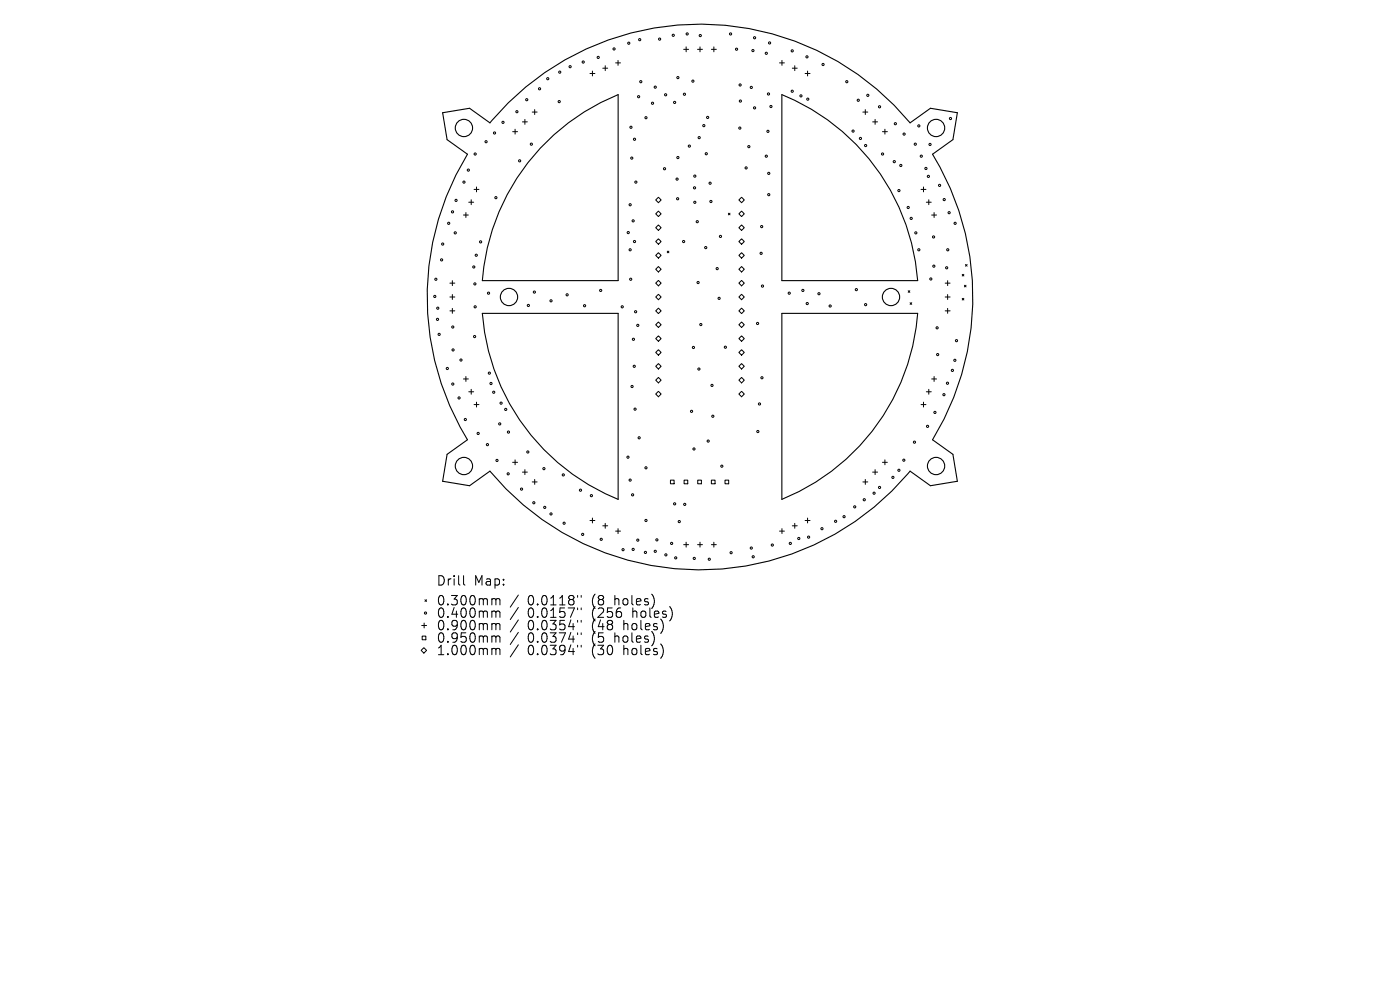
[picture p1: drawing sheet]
<svg xmlns="http://www.w3.org/2000/svg" width="297mm" height="210mm" viewBox="0 0 297 210" stroke-linecap="round" stroke-linejoin="round" font-family="sans-serif">
<defs><g id="words">
<g font-size="2.8">
<text x="92.5" y="124.5">Drill</text>
<text x="100.5" y="124.5">Map:</text>
<text x="92.5" y="128.7">0.300mm</text>
<text x="92.5" y="131.3">0.400mm</text>
<text x="111.9" y="128.7">0.0118&quot;</text>
<text x="111.9" y="131.3">0.0157&quot;</text>
<text x="125.7" y="128.7">(8</text>
<text x="125.7" y="131.3">(256</text>
<text x="130.6" y="128.7">holes)</text>
<text x="134.4" y="131.3">holes)</text>
<text x="92.5" y="134">0.900mm</text>
<text x="92.5" y="136.6">0.950mm</text>
<text x="111.9" y="134">0.0354&quot;</text>
<text x="111.9" y="136.6">0.0374&quot;</text>
<text x="125.7" y="134">(48</text>
<text x="125.7" y="136.6">(5</text>
<text x="130.6" y="136.6">holes)</text>
<text x="132.5" y="134">holes)</text>
<text x="92.5" y="139.3">1.000mm</text>
<text x="111.9" y="139.3">0.0394&quot;</text>
<text x="125.7" y="139.3">(30</text>
<text x="132.5" y="139.3">holes)</text>
</g>
</g></defs>
<g fill="none" stroke="#000" stroke-width=".23">
<path d="M93.9 23.9l5.7-.9 4.3 3.1a57.9 57.9 0 0 1 89.2 0l4.3-3.1 5.7 .9-.9 5.7-4.4 3.1a57.9 57.9 0 0 1 0 60.6l4.4 3.1 .9 5.7-5.7 .9-4.3-3.1a57.9 57.9 0 0 1-89.2 0l-4.3 3.1-5.7-.9 .9-5.7 4.4-3.1a57.9 57.9 0 0 1 0-60.6l-4.4-3.1zM114.6 31.4a46.3 46.3 0 0 1 16.5-11.3v39.4h-28.8a46.3 46.3 0 0 1 12.3-28.1zM165.9 20.1a46.3 46.3 0 0 1 28.8 39.4h-28.8zM102.3 66.5h28.8v39.4a46.3 46.3 0 0 1-28.8-39.4zM165.9 66.5h28.8a46.3 46.3 0 0 1-28.8 39.4z"/>
<circle cx="98.4" cy="27.1" r="1.84"/>
<circle cx="198.6" cy="27.1" r="1.84"/>
<circle cx="108" cy="63" r="1.84"/>
<circle cx="189" cy="63" r="1.84"/>
<circle cx="98.4" cy="98.9" r="1.84"/>
<circle cx="198.6" cy="98.9" r="1.84"/>
</g>
<g fill="none" stroke="#000" stroke-width=".21">
<path d="M125.2 15.6h1M125.7 15.1v1M127.9 14.5h1M128.4 13.9v1.1M130.6 13.3h1M131.1 12.8v1.1M145 10.5h1.1M145.6 9.9v1.1M148 10.5h1M148.5 9.9v1.1M150.9 10.5h1.1M151.4 9.9v1.1"/>
<path d="M165.4 13.3h1M165.9 12.8v1.1M168.1 14.5h1M168.6 13.9v1.1M170.8 15.6h1M171.3 15.1v1M101.1 39.7v1M108.8 27.9h1M109.3 27.4v1.1M110.8 25.9h1.1M111.4 25.3v1.1M112.9 23.8h1.1"/>
<path d="M113.4 23.3v1M183 23.8h1.1M183.6 23.3v1M185.1 25.9h1.1M185.6 25.3v1.1M187.2 27.9h1.1M187.7 27.4v1.1M195.9 39.7v1M96 59.5v1.1M98.3 45.6h1.1M98.8 45.1v1M99.4 42.9h1.1"/>
<path d="M100 42.4v1M100.6 40.2h1M139.1 42.4l.6-.6 .6 .6-.6 .6zM139.1 45.4l.6-.6 .6 .6-.6 .5zM139.1 48.3l.6-.6 .6 .6-.6 .6zM139.1 51.2l.6-.5 .6 .5-.6 .6zM139.1 54.2l.6-.6 .6 .6-.6 .6zM139.1 57.1l.6-.6 .6 .6-.6 .6zM141.6 53.3l.3 .3M141.9 53.3l-.3 .3M154.5 45.2l.4 .4M154.9 45.2l-.4 .4"/>
<path d="M156.7 57.1l.6-.6 .6 .6-.6 .6zM157.3 41.8l.6 .6-.6 .6-.6-.6zM157.3 44.8l.6 .6-.6 .5-.6-.5zM157.3 47.7l.6 .6-.6 .6-.6-.6zM157.3 50.7l.6 .5-.6 .6-.6-.6zM157.3 53.6l.6 .6-.6 .6-.6-.6zM157.3 59.5l.6 .6-.6 .5-.6-.5zM195.4 40.2h1M196.5 42.9h1.1M197 42.4v1M197.6 45.6h1.1M198.2 45.1v1"/>
<path d="M201 59.5v1.1M204.1 58.2l.4 .3M204.5 58.2l-.4 .3M204.8 56.1l.4 .4M205.2 56.1l-.4 .4M95.4 60.1h1.1M95.4 63h1.1M95.4 65.9h1.1M96 62.5v1M96 65.4v1.1M98.8 79.9v1M139.1 60.1l.6-.6 .6 .6-.6 .5z"/>
<path d="M139.1 63l.6-.6 .6 .6-.6 .6zM139.1 65.9l.6-.5 .6 .5-.6 .6zM139.1 68.9l.6-.6 .6 .6-.6 .6zM139.1 71.8l.6-.6 .6 .6-.6 .6zM139.1 74.8l.6-.6 .6 .6-.6 .5zM139.1 77.7l.6-.6 .6 .6-.6 .6zM156.7 63l.6-.6 .6 .6-.6 .6zM156.7 65.9l.6-.5 .6 .5-.6 .6zM156.7 68.9l.6-.6 .6 .6-.6 .6zM156.7 71.8l.6-.6 .6 .6-.6 .6zM156.7 74.8l.6-.6 .6 .6-.6 .5zM157.3 77.1l.6 .6-.6 .6-.6-.6z"/>
<path d="M192.7 61.7l.3 .3M193 61.7l-.3 .3M193.1 64.2l.3 .4M193.4 64.2l-.3 .4M198.2 79.9v1M200.5 60.1h1.1M200.5 63h1.1M200.5 65.9h1.1M201 62.5v1M201 65.4v1.1M204.1 63.3l.4 .3M204.5 63.3l-.4 .3"/>
<path d="M204.6 60.5l.3 .4M204.9 60.5l-.3 .4M98.3 80.4h1.1M99.4 83.1h1.1M100 82.6v1M100.6 85.8h1M101.1 85.3v1M108.8 98.1h1M109.3 97.6v1M111.4 99.6v1.1M139.1 80.6l.6-.5 .6 .5-.6 .6zM139.1 83.6l.6-.6 .6 .6-.6 .6z"/>
<path d="M156.7 80.6l.6-.5 .6 .5-.6 .6zM157.3 83l.6 .6-.6 .6-.6-.6zM185.6 99.6v1.1M187.2 98.1h1.1M187.7 97.6v1M195.4 85.8h1M195.9 85.3v1M196.5 83.1h1.1M197 82.6v1M197.6 80.4h1.1M110.8 100.2h1.1M112.9 102.2h1.1"/>
<path d="M113.4 101.7v1.1M125.2 110.4h1M125.7 109.9v1M127.9 111.5h1M128.4 111v1.1M130.6 112.7h1M131.1 112.1v1.1M142.2 101.8h.8v.8h-.8zM145 115.5h1.1M145.1 101.8h.8v.8h-.8zM145.6 115v1.1M148 115.5h1"/>
<path d="M148 101.8h.8v.8h-.8zM148.5 115v1.1M150.9 101.8h.8v.8h-.8zM150.9 115.5h1.1M151.4 115v1.1M153.8 101.8h.8v.8h-.8zM165.4 112.7h1M165.9 112.1v1.1M168.1 111.5h1M168.6 111v1.1M170.8 110.4h1M171.3 109.9v1"/>
<path d="M183 102.2h1.1M183.6 101.7v1.1M185.1 100.2h1.1M89.3 138l.6-.6 .6 .6-.6 .5zM89.5 132.7h1M89.6 134.9h.7v.8h-.7zM90 132.2v1M90.2 127.2l.3 .4M90.5 127.2l-.3 .4M98.3 122.1v1.7l.3 .3M104.6 127l.5 .1 .1 .2M104.6 129.6h.3l.3 .3"/>
<path d="M104.6 132.3h.3l.3 .3M104.6 134.9h.3l.3 .3M104.6 137.5l.5 .1 .1 .2M105.2 127.3l.3-.3 .5 .1 .1 1.2M105.2 127.3v1M105.2 129.9v1.1M105.2 132.6v1M105.2 135.2v1M105.2 137.8v1.1M105.2 129.9l.3-.3 .5 .1 .1 1.3M105.2 132.6l.3-.3 .5 .1 .1 1.2M105.2 135.2l.3-.3 .5 .1 .1 1.2"/>
<path d="M105.2 137.8l.3-.3 .5 .1 .1 1.3M110 126.2l-1.8 2.6M110 128.9l-1.8 2.5M110 131.5l-1.8 2.6M110 134.1l-1.8 2.6M110 136.8l-1.8 2.6M122.5 126.3v.4M122.5 129v.3M122.5 131.6v.4M122.5 134.2v.4M122.5 136.9v.4M123.3 126.3v.4"/>
<path d="M123.3 129v.3M123.3 131.6v.4M123.3 134.2v.4M123.3 136.9v.4"/>
<circle cx="114.5" cy="18.8" r=".23"/>
<circle cx="116.2" cy="16.7" r=".23"/>
<circle cx="118.7" cy="15.3" r=".23"/>
<circle cx="120.9" cy="14.1" r=".23"/>
<circle cx="123.7" cy="13.2" r=".23"/>
<circle cx="126.9" cy="12.2" r=".23"/>
<circle cx="130.3" cy="10.4" r=".23"/>
<circle cx="133.4" cy="9.2" r=".23"/>
<circle cx="135.7" cy="8.4" r=".23"/>
<circle cx="135.9" cy="17.3" r=".23"/>
<circle cx="139" cy="18.5" r=".23"/>
<circle cx="139.9" cy="8.3" r=".23"/>
<circle cx="142.8" cy="7.5" r=".23"/>
<circle cx="143.8" cy="16.5" r=".23"/>
<circle cx="145.2" cy="20" r=".23"/>
<circle cx="145.8" cy="7.2" r=".23"/>
<circle cx="147" cy="17.2" r=".23"/>
<circle cx="148.6" cy="7.5" r=".23"/>
<circle cx="155" cy="7.2" r=".23"/>
<circle cx="156.3" cy="10.4" r=".23"/>
<circle cx="157" cy="18" r=".23"/>
<circle cx="159.4" cy="18.5" r=".23"/>
<circle cx="159.7" cy="10.7" r=".23"/>
<circle cx="160.1" cy="8" r=".23"/>
<circle cx="162.6" cy="11.3" r=".23"/>
<circle cx="163" cy="19.9" r=".23"/>
<circle cx="163.3" cy="9.1" r=".23"/>
<circle cx="168.1" cy="19.4" r=".23"/>
<circle cx="168.1" cy="10.8" r=".23"/>
<circle cx="171.2" cy="12.1" r=".23"/>
<circle cx="174.6" cy="13.7" r=".23"/>
<circle cx="179.6" cy="17.3" r=".23"/>
<circle cx="98.4" cy="38.6" r=".23"/>
<circle cx="99.4" cy="36.1" r=".23"/>
<circle cx="100.8" cy="32.7" r=".23"/>
<circle cx="103.1" cy="30.1" r=".23"/>
<circle cx="104.9" cy="28.2" r=".23"/>
<circle cx="106.7" cy="26" r=".23"/>
<circle cx="109.7" cy="23.7" r=".23"/>
<circle cx="110.2" cy="34.1" r=".23"/>
<circle cx="111.7" cy="21.2" r=".23"/>
<circle cx="112.7" cy="30.6" r=".23"/>
<circle cx="118.6" cy="21.6" r=".23"/>
<circle cx="133.9" cy="27" r=".23"/>
<circle cx="134" cy="33.5" r=".23"/>
<circle cx="134.6" cy="29.5" r=".23"/>
<circle cx="134.9" cy="38.6" r=".23"/>
<circle cx="135.5" cy="20.5" r=".23"/>
<circle cx="137" cy="25" r=".23"/>
<circle cx="138.4" cy="21.9" r=".23"/>
<circle cx="141" cy="35.8" r=".23"/>
<circle cx="141.2" cy="20.1" r=".23"/>
<circle cx="143.1" cy="21.7" r=".23"/>
<circle cx="143.6" cy="38" r=".23"/>
<circle cx="143.8" cy="33.4" r=".23"/>
<circle cx="146.2" cy="31" r=".23"/>
<circle cx="147.3" cy="39.8" r=".23"/>
<circle cx="147.4" cy="37.4" r=".23"/>
<circle cx="148.3" cy="29.2" r=".23"/>
<circle cx="149.3" cy="26.6" r=".23"/>
<circle cx="149.8" cy="32.6" r=".23"/>
<circle cx="150.1" cy="24.9" r=".23"/>
<circle cx="150.6" cy="38.9" r=".23"/>
<circle cx="157" cy="27.2" r=".23"/>
<circle cx="157.1" cy="21.4" r=".23"/>
<circle cx="158.3" cy="35.6" r=".23"/>
<circle cx="158.9" cy="31.1" r=".23"/>
<circle cx="160.1" cy="22.9" r=".23"/>
<circle cx="162.6" cy="33.1" r=".23"/>
<circle cx="162.9" cy="27.9" r=".23"/>
<circle cx="163.1" cy="36.8" r=".23"/>
<circle cx="163.6" cy="22.6" r=".23"/>
<circle cx="169.9" cy="20.3" r=".23"/>
<circle cx="171.4" cy="21" r=".23"/>
<circle cx="181" cy="27.8" r=".23"/>
<circle cx="182.1" cy="21.3" r=".23"/>
<circle cx="182.5" cy="29.4" r=".23"/>
<circle cx="183.6" cy="30.9" r=".23"/>
<circle cx="184.1" cy="20.2" r=".23"/>
<circle cx="186.6" cy="22.7" r=".23"/>
<circle cx="187.2" cy="32.7" r=".23"/>
<circle cx="189.7" cy="34.3" r=".23"/>
<circle cx="189.9" cy="26.2" r=".23"/>
<circle cx="191.1" cy="35.1" r=".23"/>
<circle cx="191.8" cy="28.4" r=".23"/>
<circle cx="194.2" cy="30.6" r=".23"/>
<circle cx="194.9" cy="26.7" r=".23"/>
<circle cx="195.4" cy="33.1" r=".23"/>
<circle cx="196.4" cy="35.7" r=".23"/>
<circle cx="197" cy="37.4" r=".23"/>
<circle cx="197.3" cy="30.6" r=".23"/>
<circle cx="199.3" cy="39.3" r=".23"/>
<circle cx="201.6" cy="25.1" r=".23"/>
<circle cx="92.5" cy="59.2" r=".23"/>
<circle cx="93.7" cy="55.1" r=".23"/>
<circle cx="93.9" cy="51.8" r=".23"/>
<circle cx="95.2" cy="47.4" r=".23"/>
<circle cx="96" cy="44.9" r=".23"/>
<circle cx="96.6" cy="49.4" r=".23"/>
<circle cx="96.8" cy="42.5" r=".23"/>
<circle cx="100.5" cy="56.6" r=".23"/>
<circle cx="101" cy="54.1" r=".23"/>
<circle cx="102" cy="51.3" r=".23"/>
<circle cx="105.2" cy="41.9" r=".23"/>
<circle cx="133.3" cy="49.3" r=".23"/>
<circle cx="133.7" cy="53" r=".23"/>
<circle cx="133.7" cy="43.4" r=".23"/>
<circle cx="133.8" cy="59.2" r=".23"/>
<circle cx="134.3" cy="46.9" r=".23"/>
<circle cx="134.6" cy="51.2" r=".23"/>
<circle cx="143.8" cy="42.2" r=".23"/>
<circle cx="145" cy="51.2" r=".23"/>
<circle cx="147.4" cy="42.9" r=".23"/>
<circle cx="147.9" cy="47" r=".23"/>
<circle cx="148.1" cy="59.9" r=".23"/>
<circle cx="149.7" cy="52.5" r=".23"/>
<circle cx="150.8" cy="42.7" r=".23"/>
<circle cx="152.1" cy="57" r=".23"/>
<circle cx="152.8" cy="50.2" r=".23"/>
<circle cx="161.5" cy="53.7" r=".23"/>
<circle cx="161.6" cy="48.1" r=".23"/>
<circle cx="163.1" cy="41.3" r=".23"/>
<circle cx="190.7" cy="40.4" r=".23"/>
<circle cx="192.7" cy="44" r=".23"/>
<circle cx="193.3" cy="46.3" r=".23"/>
<circle cx="194.3" cy="49.4" r=".23"/>
<circle cx="194.9" cy="53" r=".23"/>
<circle cx="197.5" cy="59.2" r=".23"/>
<circle cx="198.1" cy="50.3" r=".23"/>
<circle cx="198.1" cy="56.5" r=".23"/>
<circle cx="200.3" cy="42.3" r=".23"/>
<circle cx="200.8" cy="56.8" r=".23"/>
<circle cx="201.1" cy="53" r=".23"/>
<circle cx="201.4" cy="45.1" r=".23"/>
<circle cx="202.6" cy="47.4" r=".23"/>
<circle cx="92.2" cy="62.9" r=".23"/>
<circle cx="92.8" cy="67.7" r=".23"/>
<circle cx="92.9" cy="65.4" r=".23"/>
<circle cx="93.2" cy="70.9" r=".23"/>
<circle cx="94.9" cy="78.2" r=".23"/>
<circle cx="96.1" cy="69.4" r=".23"/>
<circle cx="96.1" cy="74.2" r=".23"/>
<circle cx="97.8" cy="76.4" r=".23"/>
<circle cx="100.7" cy="71.4" r=".23"/>
<circle cx="100.7" cy="60.2" r=".23"/>
<circle cx="100.8" cy="65.1" r=".23"/>
<circle cx="103.6" cy="62.2" r=".23"/>
<circle cx="103.8" cy="79.2" r=".23"/>
<circle cx="112.1" cy="64.8" r=".23"/>
<circle cx="113.4" cy="62" r=".23"/>
<circle cx="116.9" cy="63.8" r=".23"/>
<circle cx="120.3" cy="62.5" r=".23"/>
<circle cx="124" cy="64.9" r=".23"/>
<circle cx="127.4" cy="61.6" r=".23"/>
<circle cx="132" cy="65.1" r=".23"/>
<circle cx="134.4" cy="72" r=".23"/>
<circle cx="134.6" cy="77.7" r=".23"/>
<circle cx="134.8" cy="66.1" r=".23"/>
<circle cx="135.3" cy="69" r=".23"/>
<circle cx="147.1" cy="73.7" r=".23"/>
<circle cx="148.3" cy="78.3" r=".23"/>
<circle cx="148.7" cy="68.8" r=".23"/>
<circle cx="152.6" cy="63.3" r=".23"/>
<circle cx="153.9" cy="73.7" r=".23"/>
<circle cx="160.7" cy="68.6" r=".23"/>
<circle cx="161.8" cy="60.7" r=".23"/>
<circle cx="167.4" cy="62.2" r=".23"/>
<circle cx="170.3" cy="61.6" r=".23"/>
<circle cx="171.3" cy="64.4" r=".23"/>
<circle cx="173.7" cy="62.3" r=".23"/>
<circle cx="176.1" cy="64.9" r=".23"/>
<circle cx="181.7" cy="61.4" r=".23"/>
<circle cx="183.6" cy="64.6" r=".23"/>
<circle cx="198.8" cy="69.5" r=".23"/>
<circle cx="198.9" cy="75.2" r=".23"/>
<circle cx="202" cy="78.6" r=".23"/>
<circle cx="202.6" cy="76.4" r=".23"/>
<circle cx="202.9" cy="72.3" r=".23"/>
<circle cx="96.1" cy="81.5" r=".23"/>
<circle cx="97.4" cy="84.4" r=".23"/>
<circle cx="98.7" cy="89" r=".23"/>
<circle cx="101.4" cy="91.9" r=".23"/>
<circle cx="103.4" cy="94.3" r=".23"/>
<circle cx="104.2" cy="81.4" r=".23"/>
<circle cx="104.7" cy="83.2" r=".23"/>
<circle cx="105.4" cy="97.7" r=".23"/>
<circle cx="106" cy="89.9" r=".23"/>
<circle cx="106.3" cy="85.5" r=".23"/>
<circle cx="107.3" cy="86.9" r=".23"/>
<circle cx="107.9" cy="91.7" r=".23"/>
<circle cx="112" cy="95.9" r=".23"/>
<circle cx="115.4" cy="99.4" r=".23"/>
<circle cx="133.2" cy="97" r=".23"/>
<circle cx="134.1" cy="82" r=".23"/>
<circle cx="134.7" cy="86.8" r=".23"/>
<circle cx="135.6" cy="92.9" r=".23"/>
<circle cx="137" cy="99.2" r=".23"/>
<circle cx="146.7" cy="87.3" r=".23"/>
<circle cx="147.2" cy="95.2" r=".23"/>
<circle cx="150.2" cy="93.6" r=".23"/>
<circle cx="151" cy="81.8" r=".23"/>
<circle cx="151.2" cy="88.3" r=".23"/>
<circle cx="153.1" cy="98.9" r=".23"/>
<circle cx="160.8" cy="91.5" r=".23"/>
<circle cx="161.1" cy="85.7" r=".23"/>
<circle cx="161.6" cy="80.1" r=".23"/>
<circle cx="190.7" cy="99.8" r=".23"/>
<circle cx="191.7" cy="97.6" r=".23"/>
<circle cx="194" cy="93.8" r=".23"/>
<circle cx="196.8" cy="90.4" r=".23"/>
<circle cx="198.3" cy="87.5" r=".23"/>
<circle cx="200.3" cy="83.7" r=".23"/>
<circle cx="201" cy="81.3" r=".23"/>
<circle cx="107.8" cy="100.5" r=".23"/>
<circle cx="110.6" cy="103.8" r=".23"/>
<circle cx="113.2" cy="106.6" r=".23"/>
<circle cx="115.6" cy="107.6" r=".23"/>
<circle cx="116.9" cy="109" r=".23"/>
<circle cx="119.5" cy="100.7" r=".23"/>
<circle cx="119.7" cy="111" r=".23"/>
<circle cx="123.1" cy="104" r=".23"/>
<circle cx="123.6" cy="113.4" r=".23"/>
<circle cx="125.5" cy="105.1" r=".23"/>
<circle cx="127.5" cy="114.4" r=".23"/>
<circle cx="132.2" cy="116.6" r=".23"/>
<circle cx="133.7" cy="101.8" r=".23"/>
<circle cx="134.2" cy="105" r=".23"/>
<circle cx="134.3" cy="116.5" r=".23"/>
<circle cx="135.3" cy="114.6" r=".23"/>
<circle cx="136.9" cy="117.2" r=".23"/>
<circle cx="137" cy="110.4" r=".23"/>
<circle cx="139" cy="117" r=".23"/>
<circle cx="139.4" cy="114.5" r=".23"/>
<circle cx="141.3" cy="117.7" r=".23"/>
<circle cx="142.5" cy="115.3" r=".23"/>
<circle cx="143.1" cy="106.9" r=".23"/>
<circle cx="143.3" cy="118.3" r=".23"/>
<circle cx="144.1" cy="110.6" r=".23"/>
<circle cx="145.3" cy="107" r=".23"/>
<circle cx="147.3" cy="118.5" r=".23"/>
<circle cx="150.5" cy="118.6" r=".23"/>
<circle cx="155.1" cy="117.2" r=".23"/>
<circle cx="159.4" cy="116.3" r=".23"/>
<circle cx="159.8" cy="118.1" r=".23"/>
<circle cx="163.8" cy="115.6" r=".23"/>
<circle cx="167.7" cy="115.3" r=".23"/>
<circle cx="169.5" cy="114.2" r=".23"/>
<circle cx="171.5" cy="113.9" r=".23"/>
<circle cx="174.4" cy="112.1" r=".23"/>
<circle cx="177.3" cy="110.6" r=".23"/>
<circle cx="179.1" cy="109.6" r=".23"/>
<circle cx="181.3" cy="107.5" r=".23"/>
<circle cx="183.3" cy="106" r=".23"/>
<circle cx="185.4" cy="104.6" r=".23"/>
<circle cx="186.6" cy="103.4" r=".23"/>
<circle cx="189.4" cy="101.3" r=".23"/>
<circle cx="90.3" cy="130" r=".23"/>
</g>
<use href="#words"/>
</svg>
